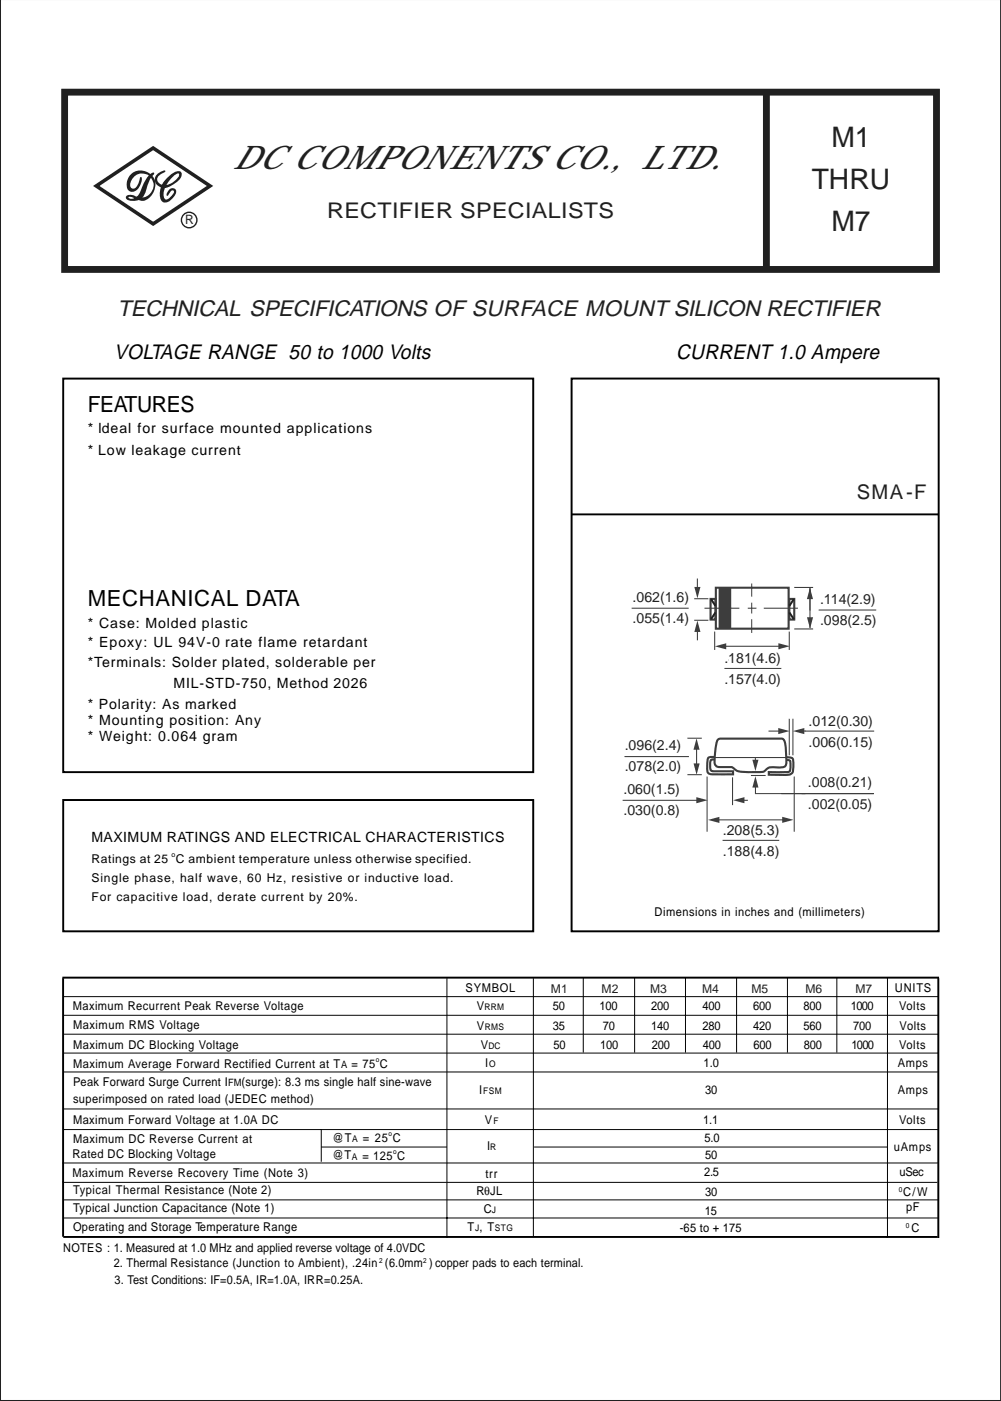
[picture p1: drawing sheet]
<svg xmlns="http://www.w3.org/2000/svg" width="175mm" height="245mm" viewBox="0 0 175 245" stroke-linecap="round" stroke-linejoin="round" font-family="sans-serif">
<defs><g id="words">
<text font-size="5.7" fill="#231f20" x="40.7" y="29.6">DC COMPONENTS CO., LTD.</text>
<g font-size="4.9" fill="#231f20">
<text x="145.3" y="25.6">M1</text>
<text x="141.9" y="33">THRU</text>
<text x="145.3" y="40.4">M7</text>
</g>
<text font-size="3.9" fill="#231f20" x="20.6" y="55.2">TECHNICAL SPECIFICATIONS OF SURFACE MOUNT SILICON RECTIFIER</text>
<g font-size="3.9">
<text x="15.3" y="71.9">FEATURES</text>
<text x="15.3" y="105.9">MECHANICAL DATA</text>
</g>
<text font-size="3.8" fill="#231f20" x="57.2" y="38.1">RECTIFIER SPECIALISTS</text>
<g font-size="3.6">
<text x="20" y="62.7">VOLTAGE RANGE 50 to 1000 Volts</text>
<text x="118.2" y="62.7">CURRENT 1.0 Ampere</text>
</g>
<text font-size="3.5" fill="#231f20" x="149.8" y="87.2">SMA-F</text>
<g font-size="2.5">
<text x="15.3" y="75.8">* ldeal for surface mounted applications</text>
<text x="15.3" y="79.5">* Low leakage current</text>
<text x="15.3" y="109.8">* Case: Molded plastic</text>
<text x="15.3" y="113.1">* Epoxy: UL 94V-0 rate flame retardant</text>
<text x="15.3" y="116.5">*Terminals: Solder plated, solderable per</text>
<text x="15.3" y="123.9">* Polarity: As marked</text>
<text x="30.3" y="120.2">MIL-STD-750, Method 2026</text>
<text x="15.3" y="126.7">* Mounting position: Any</text>
<text x="15.3" y="129.6">* Weight: 0.064 gram</text>
<text x="16" y="147.2">MAXIMUM RATINGS AND ELECTRICAL CHARACTERISTICS</text>
</g>
<g font-size="2.5" fill="#231f20">
<text x="110.6" y="105.1">.062(1.6)</text>
<text x="143.3" y="105.6">.114(2.9)</text>
<text x="110.6" y="108.8">.055(1.4)</text>
<text x="143.3" y="109.3">.098(2.5)</text>
<text x="126.6" y="115.8">.181(4.6)</text>
<text x="126.6" y="119.5">.157(4.0)</text>
<text x="109.2" y="131.1">.096(2.4)</text>
<text x="141.4" y="126.8">.012(0.30)</text>
<text x="141.4" y="130.5">.006(0.15)</text>
<text x="109.2" y="134.8">.078(2.0)</text>
<text x="141.2" y="137.6">.008(0.21)</text>
<text x="109" y="138.7">.060(1.5)</text>
<text x="109" y="142.5">.030(0.8)</text>
<text x="141.2" y="141.3">.002(0.05)</text>
<text x="126.4" y="145.8">.208(5.3)</text>
<text x="126.4" y="149.6">.188(4.8)</text>
</g>
<text font-size="2.3" fill="#231f20" x="32.4" y="39.2">R</text>
<g font-size="2.1">
<text x="16" y="150.8">Ratings at 25 C ambient temperature unless otherwise specified.</text>
<text x="16" y="154.1">Single phase, half wave, 60 Hz, resistive or inductive load.</text>
<text x="16" y="157.4">For capacitive load, derate current by 20%.</text>
<text x="114.4" y="160">Dimensions in inches and (millimeters)</text>
<text x="81.4" y="173.3">SYMBOL</text>
<text x="156.4" y="173.3">UNITS</text>
<text x="12.7" y="176.6">Maximum Recurrent Peak Reverse Voltage</text>
<text x="12.8" y="179.9">Maximum RMS Voltage</text>
<text x="83.4" y="176.6">V</text>
<text x="96.6" y="176.6">50</text>
<text x="96.6" y="180">35</text>
<text x="104.8" y="176.6">100</text>
<text x="105.4" y="180">70</text>
<text x="113.8" y="176.6">200</text>
<text x="113.8" y="180">140</text>
<text x="122.8" y="176.6">400</text>
<text x="122.8" y="180">280</text>
<text x="131.6" y="176.6">600</text>
<text x="131.6" y="180">420</text>
<text x="140.4" y="176.6">800</text>
<text x="140.4" y="180">560</text>
<text x="148.7" y="176.6">1000</text>
<text x="149.1" y="180">700</text>
<text x="157.2" y="176.6">Volts</text>
<text x="157.2" y="180">Volts</text>
<text x="12.8" y="183.3">Maximum DC Blocking Voltage</text>
<text x="83.4" y="180">V</text>
<text x="84.1" y="183.3">V</text>
<text x="96.8" y="183.3">50</text>
<text x="104.9" y="183.3">100</text>
<text x="113.9" y="183.3">200</text>
<text x="122.9" y="183.3">400</text>
<text x="131.7" y="183.3">600</text>
<text x="140.5" y="183.3">800</text>
<text x="148.8" y="183.3">1000</text>
<text x="157.2" y="183.3">Volts</text>
<text x="12.8" y="186.6">Maximum Average Forward Rectified Current at T</text>
<text x="12.8" y="189.8">Peak Forward Surge Current I</text>
<text x="42.2" y="189.8">(surge): 8.3 ms single half sine-wave</text>
<text x="61.5" y="186.6">= 75 C</text>
<text x="83.8" y="191.2">I</text>
<text x="84.8" y="186.5">I</text>
<text x="123" y="186.5">1.0</text>
<text x="123.3" y="191.2">30</text>
<text x="157" y="186.5">Amps</text>
<text x="157" y="191.2">Amps</text>
<text x="12.8" y="192.7">superimposed on rated load (JEDEC method)</text>
<text x="12.8" y="196.5">Maximum Forward Voltage at 1.0A DC</text>
<text x="84.8" y="196.5">V</text>
<text x="122.9" y="196.5">1.1</text>
<text x="157.2" y="196.5">Volts</text>
<text x="12.7" y="202.4">Rated DC Blocking Voltage</text>
<text x="12.8" y="199.7">Maximum DC Reverse Current at</text>
<text x="58.1" y="199.6">@T</text>
<text x="58.1" y="202.5">@T</text>
<text x="63.4" y="202.7">= 125 C</text>
<text x="63.4" y="199.6">= 25 C</text>
<text x="85.2" y="201">I</text>
<text x="123.1" y="199.6">5.0</text>
<text x="123.2" y="202.6">50</text>
<text x="156.2" y="201.1">uAmps</text>
<text x="12.7" y="205.6">Maximum Reverse Recovery Time (Note 3)</text>
<text x="12.8" y="208.6">Typical Thermal Resistance (Note 2)</text>
<text x="83.3" y="208.8">RθJL</text>
<text x="84.8" y="205.8">trr</text>
<text x="123.1" y="205.6">2.5</text>
<text x="123.3" y="208.9">30</text>
<text x="157.2" y="205.5">uSec</text>
<text x="157.9" y="208.9">C/W</text>
<text x="12.8" y="211.9">Typical Junction Capacitance (Note 1)</text>
<text x="12.8" y="215.1">Operating and Storage Temperature Range</text>
<text x="81.7" y="215.1">T , T</text>
<text x="84.6" y="212">C</text>
<text x="118.8" y="215.3">-65 to + 175</text>
<text x="123.2" y="212.3">15</text>
<text x="158.4" y="211.7">pF</text>
<text x="159.3" y="215.3">C</text>
<text x="11" y="218.8">NOTES : 1. Measured at 1.0 MHz and applied reverse voltage of 4.0VDC</text>
<text x="19.9" y="221.5">2. Thermal Resistance (Junction to Ambient), .24in (6.0mm ) copper pads to each terminal.</text>
<text x="20" y="224.3">3. Test Conditions: IF=0.5A, IR=1.0A, IRR=0.25A.</text>
</g>
<g font-size="2.1" fill="#231f20">
<text x="96.3" y="173.6">M1</text>
<text x="105.2" y="173.6">M2</text>
<text x="113.6" y="173.6">M3</text>
<text x="122.7" y="173.6">M4</text>
<text x="131.3" y="173.6">M5</text>
<text x="140.8" y="173.6">M6</text>
<text x="149.5" y="173.6">M7</text>
</g>
<g font-size="1.8">
<text x="39.9" y="189.8">FM</text>
<text x="59.6" y="186.6">A</text>
</g>
<g font-size="1.6">
<text x="84.7" y="176.6">RRM</text>
<text x="84.7" y="180">RMS</text>
<text x="85.4" y="183.3">DC</text>
<text x="84.4" y="191.2">FSM</text>
<text x="85.5" y="186.5">O</text>
<text x="86.3" y="196.5">F</text>
<text x="61.5" y="202.7">A</text>
<text x="61.6" y="199.6">A</text>
<text x="85.7" y="201">R</text>
<text x="83" y="215.1">J</text>
<text x="86" y="212">J</text>
<text x="86.5" y="215.1">STG</text>
</g>
<g font-size="1.2">
<text x="30" y="149.7">o</text>
<text x="65.7" y="185.5">o</text>
<text x="67.9" y="198.5">o</text>
<text x="68.7" y="201.6">o</text>
<text x="157.1" y="208.2">0</text>
<text x="158.3" y="214.6">0</text>
<text x="66.3" y="220.7">2</text>
<text x="74" y="220.7">2</text>
</g>
</g></defs>
<path d="M11 66.2h82.2v68.7h-82.2zM99.9 66.2h64.2v96.5h-64.2zM99.9 89.9h64.1M11 139.8h82.2v22.9h-82.2zM11 170.9v45.2M164 170.9v45.4" fill="none" stroke="#000" stroke-width=".34"/>
<g fill="none" stroke="#000" stroke-width=".17">
<path d="M11 174.2h153.1M11 177.4h153.1M78.1 170.9v45.4M93.2 170.9v45.3M102 170.9v13M110.9 170.9v13M119.8 170.9v13M128.8 170.9v13M137.6 170.9v13M146.3 170.9v13M155.1 170.9v45.3M11 180.7h153.1"/>
<path d="M11 184h153.1M11 187.3h152.9M11 193.8h153.1M11 197.4h153.1M56.2 197.4v5.6M10.9 203.2h153M10.9 206.6h153M11 212.8h153.1M11 209.7h153.1M56.1 200.4h22"/>
</g>
<path d="M0 -.1v244.9h175v-244.9" fill="none" stroke="#231f20" stroke-width=".35"/>
<path d="M11.3 16.1h152.4v31h-152.4zM134 16.1v31" fill="none" stroke="#231f20" stroke-width="1.2" stroke-linecap="butt"/>
<path d="M16.8 32.5l10-6.6 9.9 6.6-9.9 6.6z" fill="none" stroke="#231f20" stroke-width=".62" stroke-linecap="butt"/>
<circle cx="33.1" cy="38.4" r="1.35" fill="none" stroke="#231f20" stroke-width=".24"/>
<g fill="#231f20">
<path d="M22.8 30.6a2.58 2.58 0 0 1 3.6-.1 2.58 2.58 0 0 1 .1 3.6 1.95 1.95 0 0 1-2.9 .6l-.8-.3h-.3v.2a1.46 1.46 0 0 0 2-1.1 5.3 5.3 0 0 1 2.2-3.3h.2l.1 .1a6.9 6.9 0 0 0-1.6 3.5 2.2 2.2 0 0 1-3.3 1l-.1-.3a.99 .99 0 0 1 1.5-.3 2.16 2.16 0 0 0 3-.7 2.16 2.16 0 0 0-.8-3 2.08 2.08 0 0 0-2.9 2.1l.2 .3a1.03 1.03 0 0 0 1.2-1l.2-.7 .1-.3h.2a2.23 2.23 0 0 1-1.6 2.6 1.11 1.11 0 0 1-.9-1.5l.3-1z"/>
<path d="M27.3 30.6a2.44 2.44 0 0 1 1.5-.8l.1 .2-.5 .3a1.02 1.02 0 0 0-.9 1 1.02 1.02 0 0 0 .9 1 3 3 0 0 0 2.9-1.7v-.2a1.57 1.57 0 0 0-1.4 .9 3.6 3.6 0 0 0-1.2 3.2l.1 .3a.81 .81 0 0 0 1-.4 .93 .93 0 0 0 .5-1.1 1.05 1.05 0 0 0-.9 .9h-.3a1.02 1.02 0 0 1 .5-1.1 1.02 1.02 0 0 1 1.1 0 1.66 1.66 0 0 1-.7 1.8 1.08 1.08 0 0 1-1.3 .5 1.08 1.08 0 0 1-.8-1.1 4.4 4.4 0 0 1 3.2-4.4l.4 .1a.71 .71 0 0 1 .1 1 4.9 4.9 0 0 1-2.8 1.9 1.47 1.47 0 0 1-1.5-.7 1.47 1.47 0 0 1 0-1.6z"/>
</g>
<path d="M10.9 170.8h153.2zM11.1 216.2h152.8" fill="none" stroke="#000" stroke-width=".34"/>
<path d="M93.4 200.4h61.7" fill="none" stroke="#000" stroke-width=".17"/>
<path d="M124.2 104.7h.9v3.6h-.9zM125.1 102.7h12.8v7.2h-12.8zM138 104.7h.8v3.6h-.8zM124.8 132.3h-.1a.7 .7 0 0 0-1 .6l-.1 1.1a.97 .97 0 0 0 .6 1.3h3.9v-.5l-3.7-.1a1.81 1.81 0 0 1-.2-1.8l.3-.2 .3 .1M125.5 129.3l.4-.2h10.7a1.22 1.22 0 0 1 .7 1.3l.1 2.1a1.96 1.96 0 0 1-.2 1.5l-1.1 .1a2.8 2.8 0 0 0-2.2 .4 1.3 1.3 0 0 1-1.4 .4h-1.5a4.1 4.1 0 0 1-2.6-.5 1.38 1.38 0 0 0-1.4-.3h-.8a.92 .92 0 0 1-1.3-1l.2-2.1zM137.5 132.3h.1a.8 .8 0 0 1 1 .6l.1 .5a2.89 2.89 0 0 1-.3 1.8 1.91 1.91 0 0 1-1.5 .2h-2.5v-.5h3.5a2.01 2.01 0 0 0 .1-2l-.5-.1" fill="none" stroke="#3c3c3d" stroke-width=".37"/>
<path d="M126.7 102.8v6.9" fill="none" stroke="#3c3c3d" stroke-width="2.2" stroke-linecap="butt"/>
<path d="M124.9 132.4h12.5" fill="none" stroke="#3c3c3d" stroke-width=".18"/>
<g fill="#3c3c3d">
<path d="M141.6 102.7l.5 2h-1.1z"/>
<path d="M141.1 107.9h1l-.5 2z"/>
</g>
<path d="M126 112.9h10.6M141.6 102.7v4" fill="none" stroke="#3c3c3d" stroke-width=".18"/>
<g fill="#3c3c3d">
<path d="M136.1 112.4l2 .5-2 .6z"/>
<path d="M125 112.9l1.9-.5v1.1z"/>
</g>
<path d="M121.9 101.1v1.8z" fill="#3c3c3d" stroke="#3c3c3d" stroke-width=".18"/>
<path d="M121.4 102.6h1l-.5 2z" fill="#3c3c3d"/>
<path d="M121.9 110.1v1.8z" fill="#3c3c3d" stroke="#3c3c3d" stroke-width=".18"/>
<path d="M121.9 108.4l.5 2h-1z" fill="#3c3c3d"/>
<g fill="#3c3c3d" stroke="#3c3c3d" stroke-width=".18">
<path d="M126.3 146.9h9.9z"/>
<path d="M125 143.3h12.1z"/>
</g>
<g fill="#3c3c3d">
<path d="M136.7 142.7l2 .6-2 .5z"/>
<path d="M123.8 143.3l2-.6v1.1z"/>
</g>
<path d="M121.8 130.7v3.3z" fill="#3c3c3d" stroke="#3c3c3d" stroke-width=".18"/>
<g fill="#3c3c3d">
<path d="M121.2 133.4h1.1l-.5 2z"/>
<path d="M121.8 129l.5 2h-1.1z"/>
<path d="M121.7 139.3l2 .5-2 .6z"/>
</g>
<path d="M129.5 139.9h1.2z" fill="#3c3c3d" stroke="#3c3c3d" stroke-width=".18"/>
<path d="M128.1 139.8l2-.5v1.1z" fill="#3c3c3d"/>
<g fill="#3c3c3d" stroke="#3c3c3d" stroke-width=".18">
<path d="M108.8 139.9h13.3z"/>
<path d="M109.2 132.2h11.2z"/>
<path d="M120.2 135.4h2.5z"/>
<path d="M120.2 129h2.5z"/>
<path d="M123.6 135.7v9.6z"/>
<path d="M138.8 135.7v9.6z"/>
<path d="M128.1 135.8v4.9z"/>
<path d="M131.3 135.5h2.5z"/>
<path d="M132 132.4v.7z"/>
</g>
<path d="M131.5 132.8h1.1l-.6 2z" fill="#3c3c3d"/>
<path d="M132.1 137.3v1.4z" fill="#3c3c3d" stroke="#3c3c3d" stroke-width=".18"/>
<path d="M132 135.6l.6 2h-1.1z" fill="#3c3c3d"/>
<g fill="#3c3c3d" stroke="#3c3c3d" stroke-width=".18">
<path d="M132 138.7h8.8z"/>
<path d="M136.6 138.7h16.2z"/>
<path d="M138 125.6v6.4z"/>
<path d="M138.6 125.6v6.4z"/>
<path d="M134.3 127.8h2.7z"/>
</g>
<path d="M136 127.2l2 .6-2 .5z" fill="#3c3c3d"/>
<path d="M139.7 127.8h1.1z" fill="#3c3c3d" stroke="#3c3c3d" stroke-width=".18"/>
<path d="M138.6 127.8l2-.6v1.1z" fill="#3c3c3d"/>
<path d="M140.7 127.8h12.1z" fill="#3c3c3d" stroke="#3c3c3d" stroke-width=".18"/>
<path d="M127.3 115.3v.2z" fill="#231f20"/>
<g fill="none" stroke="#3c3c3d" stroke-width=".18">
<path d="M110.4 106.3h10M121.3 104.6h2.5M121.3 108.4h2.5M123.1 106.3h6.1M124.9 110.4v3.2M126.6 116.8h10M130.7 106.3h1.5M131.4 102v2.3M131.4 105.3v1.9M131.4 108.2v2.4M133.5 106.3h6M138 110.4v3.2"/>
<path d="M138.8 102.7h3.3M138.8 109.9h3.3M141.6 102.9v6.8M143.1 106.6h10.1"/>
</g>
<path d="M124.3 104.7l.8 1.2M125.1 107l-.8 1.2M138 107l.8 1.2M138.8 104.7l-.8 1.2" fill="none" stroke="#231f20" stroke-width=".35"/>
<use href="#words"/>
</svg>
